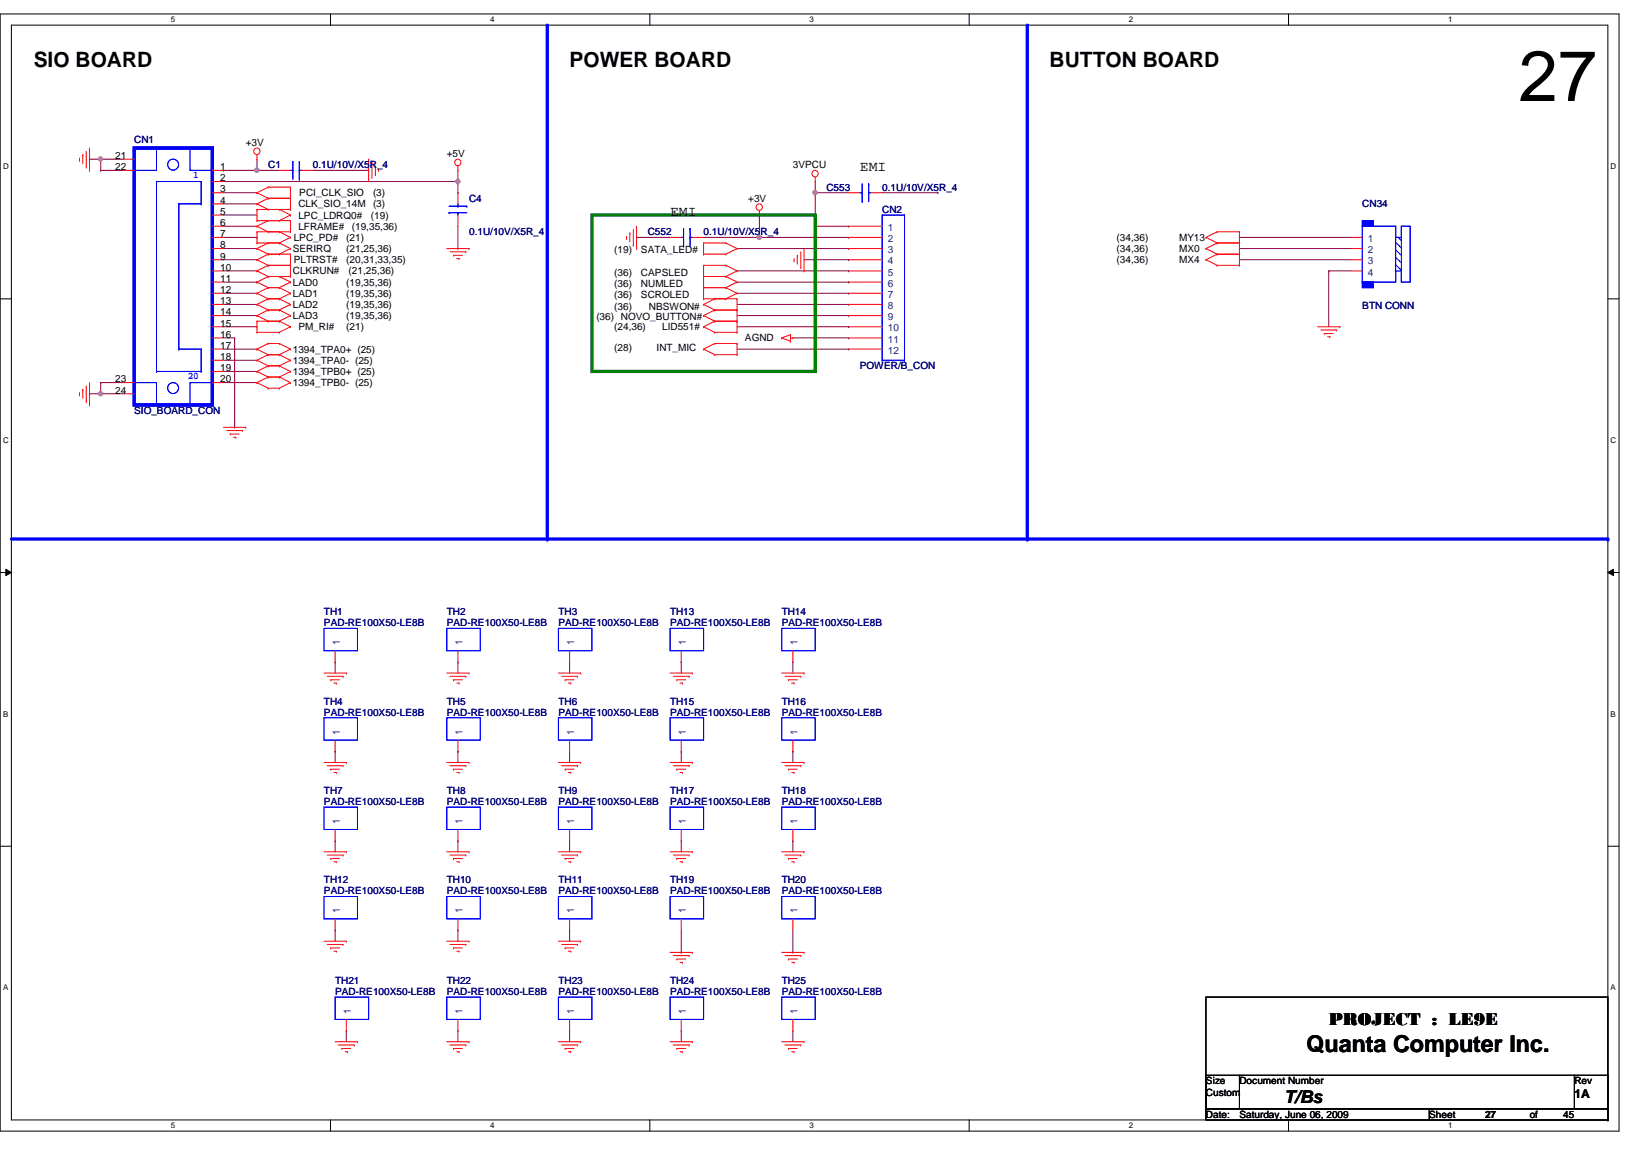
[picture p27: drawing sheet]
<svg xmlns="http://www.w3.org/2000/svg" width="297mm" height="210mm" viewBox="0 0 297 210" stroke-linecap="round" stroke-linejoin="round" font-family="sans-serif">
<defs><g id="words">
<text font-size="13" x="276.4" y="18.4">27</text>
<text font-size="4.2" x="237.8" y="191.4">Quanta Computer Inc.</text>
<g font-size="3.9">
<text x="6.1" y="12.2">SIO BOARD</text>
<text x="103.7" y="12.2">POWER BOARD</text>
<text x="191" y="12.2">BUTTON BOARD</text>
</g>
<g font-size="3.2">
<text x="241.8" y="186.4">PROJECT : LE9E</text>
<text x="233.7" y="200.6">T/Bs</text>
</g>
<g font-size="2.6">
<text x="156.5" y="31.1">EMI</text>
<text x="122" y="39.2">EMI</text>
</g>
<text font-size="2.2" x="286.6" y="199.7">1A</text>
<g font-size="1.8">
<text x="21" y="28.9">21</text>
<text x="44.7" y="26.5">+3V</text>
<text x="81.3" y="28.6">+5V</text>
<text x="21" y="30.9">22</text>
<text x="40.1" y="30.9">1</text>
<text x="40.1" y="33">2</text>
<text x="40.1" y="35">3</text>
<text x="54.5" y="35.7">PCI_CLK_SIO</text>
<text x="67.9" y="35.7">(3)</text>
<text x="144.3" y="30.6">3VPCU</text>
<text x="40.1" y="37">4</text>
<text x="40.1" y="39.1">5</text>
<text x="40.1" y="41.1">6</text>
<text x="54.3" y="39.8">LPC_LDRQ0#</text>
<text x="54.3" y="37.7">CLK_SIO_14M</text>
<text x="54.3" y="41.8">LFRAME#</text>
<text x="64" y="41.8">(19,35,36)</text>
<text x="67.5" y="39.8">(19)</text>
<text x="67.9" y="37.7">(3)</text>
<text x="136.2" y="36.7">+3V</text>
<text x="40.1" y="43.1">7</text>
<text x="40.1" y="45.2">8</text>
<text x="40.1" y="47.2">9</text>
<text x="53.3" y="45.8">SERIRQ</text>
<text x="53.5" y="47.9">PLTRST#</text>
<text x="53.5" y="43.8">LPC_PD#</text>
<text x="63" y="47.9">(20,31,33,35)</text>
<text x="63" y="45.8">(21,25,36)</text>
<text x="63" y="43.8">(21)</text>
<text x="111.8" y="46.1">(19)</text>
<text x="116.7" y="46.1">SATA_LED#</text>
<text x="203.2" y="45.8">(34,36)</text>
<text x="203.2" y="43.8">(34,36)</text>
<text x="203.2" y="47.9">(34,36)</text>
<text x="214.6" y="45.8">MX0</text>
<text x="214.6" y="43.8">MY13</text>
<text x="214.6" y="47.9">MX4</text>
<text x="40.1" y="49.2">10</text>
<text x="40.1" y="51.3">11</text>
<text x="40.1" y="53.3">12</text>
<text x="53.3" y="54">LAD1</text>
<text x="53.3" y="51.9">LAD0</text>
<text x="53.3" y="49.9">CLKRUN#</text>
<text x="63" y="54">(19,35,36)</text>
<text x="63" y="51.9">(19,35,36)</text>
<text x="63.5" y="49.9">(21,25,36)</text>
<text x="111.8" y="50.1">(36)</text>
<text x="111.8" y="52.2">(36)</text>
<text x="116.7" y="50.1">CAPSLED</text>
<text x="116.7" y="52.2">NUMLED</text>
<text x="40.1" y="55.3">13</text>
<text x="40.1" y="57.4">14</text>
<text x="40.1" y="59.4">15</text>
<text x="53.3" y="58">LAD3</text>
<text x="53.3" y="56">LAD2</text>
<text x="63" y="58">(19,35,36)</text>
<text x="63" y="56">(19,35,36)</text>
<text x="108.5" y="58.3">(36) NOVO_BUTTON#</text>
<text x="111.8" y="56.4">(36)</text>
<text x="111.8" y="54.2">(36)</text>
<text x="116.7" y="54.2">SCROLED</text>
<text x="118.1" y="56.4">NBSWON#</text>
<text x="40.1" y="61.4">16</text>
<text x="40.1" y="63.5">17</text>
<text x="40.1" y="65.5">18</text>
<text x="53.3" y="64.1">1394_TPA0+ (25)</text>
<text x="54.3" y="60.1">PM_RI#</text>
<text x="63" y="60.1">(21)</text>
<text x="111.8" y="63.9">(28)</text>
<text x="111.8" y="60.1">(24,36)</text>
<text x="119.5" y="63.9">INT_MIC</text>
<text x="120.5" y="60.1">LID551#</text>
<text x="135.6" y="62.1">AGND</text>
<text x="21" y="69.6">23</text>
<text x="21" y="71.6">24</text>
<text x="40.1" y="67.5">19</text>
<text x="40.1" y="69.6">20</text>
<text x="53.3" y="70.2">1394_TPB0- (25)</text>
<text x="53.3" y="68.2">1394_TPB0+ (25)</text>
<text x="53.3" y="66.2">1394_TPA0- (25)</text>
<text x="219.5" y="197.2">Size</text>
<text x="225.6" y="197.2">Document Number</text>
<text x="286.6" y="197.2">Rev</text>
<text x="219.5" y="199.3">Custom</text>
<text x="219.5" y="203.3">Date:</text>
<text x="225.6" y="203.3">Saturday, June 06, 2009</text>
<text x="260.1" y="203.3">Sheet</text>
<text x="270.3" y="203.4">27</text>
<text x="278.4" y="203.3">of</text>
<text x="284.5" y="203.3">45</text>
</g>
<g font-size="1.8" fill="#000080">
<text x="24.4" y="26">CN1</text>
<text x="48.8" y="30.6">C1</text>
<text x="56.9" y="30.6">0.1U/10V/X5R_4</text>
<text x="150.4" y="34.7">C553</text>
<text x="160.6" y="34.7">0.1U/10V/X5R_4</text>
<text x="85.4" y="36.7">C4</text>
<text x="160.6" y="38.7">CN2</text>
<text x="247.9" y="37.7">CN34</text>
<text x="85.4" y="42.8">0.1U/10V/X5R_4</text>
<text x="117.9" y="42.8">C552</text>
<text x="128.1" y="42.8">0.1U/10V/X5R_4</text>
<text x="247.9" y="56.2">BTN CONN</text>
<text x="156.5" y="67.2">POWER/B_CON</text>
<text x="24.4" y="75.3">SIO_BOARD_CON</text>
<text x="59" y="111.9">TH1</text>
<text x="59" y="113.9">PAD-RE100X50-LE8B</text>
<text x="81.3" y="111.9">TH2</text>
<text x="81.3" y="113.9">PAD-RE100X50-LE8B</text>
<text x="101.6" y="111.9">TH3</text>
<text x="101.6" y="113.9">PAD-RE100X50-LE8B</text>
<text x="122" y="111.9">TH13</text>
<text x="122" y="113.9">PAD-RE100X50-LE8B</text>
<text x="142.3" y="111.9">TH14</text>
<text x="142.3" y="113.9">PAD-RE100X50-LE8B</text>
<text x="59" y="128.1">TH4</text>
<text x="59" y="130.2">PAD-RE100X50-LE8B</text>
<text x="81.3" y="128.1">TH5</text>
<text x="81.3" y="130.2">PAD-RE100X50-LE8B</text>
<text x="101.6" y="128.1">TH6</text>
<text x="101.6" y="130.2">PAD-RE100X50-LE8B</text>
<text x="122" y="128.1">TH15</text>
<text x="122" y="130.2">PAD-RE100X50-LE8B</text>
<text x="142.3" y="128.1">TH16</text>
<text x="142.3" y="130.2">PAD-RE100X50-LE8B</text>
<text x="59" y="144.4">TH7</text>
<text x="59" y="146.4">PAD-RE100X50-LE8B</text>
<text x="81.3" y="144.4">TH8</text>
<text x="81.3" y="146.4">PAD-RE100X50-LE8B</text>
<text x="101.6" y="144.4">TH9</text>
<text x="101.6" y="146.4">PAD-RE100X50-LE8B</text>
<text x="122" y="144.4">TH17</text>
<text x="122" y="146.4">PAD-RE100X50-LE8B</text>
<text x="142.3" y="144.4">TH18</text>
<text x="142.3" y="146.4">PAD-RE100X50-LE8B</text>
<text x="59" y="160.7">TH12</text>
<text x="81.3" y="160.7">TH10</text>
<text x="101.6" y="160.7">TH11</text>
<text x="122" y="160.7">TH19</text>
<text x="142.3" y="160.7">TH20</text>
<text x="59" y="162.7">PAD-RE100X50-LE8B</text>
<text x="81.3" y="162.7">PAD-RE100X50-LE8B</text>
<text x="101.6" y="162.7">PAD-RE100X50-LE8B</text>
<text x="122" y="162.7">PAD-RE100X50-LE8B</text>
<text x="142.3" y="162.7">PAD-RE100X50-LE8B</text>
<text x="61" y="178.9">TH21</text>
<text x="81.3" y="178.9">TH22</text>
<text x="101.6" y="178.9">TH23</text>
<text x="122" y="178.9">TH24</text>
<text x="142.3" y="178.9">TH25</text>
<text x="61" y="181">PAD-RE100X50-LE8B</text>
<text x="81.3" y="181">PAD-RE100X50-LE8B</text>
<text x="101.6" y="181">PAD-RE100X50-LE8B</text>
<text x="122" y="181">PAD-RE100X50-LE8B</text>
<text x="142.3" y="181">PAD-RE100X50-LE8B</text>
</g>
<g font-size="1.8" fill="#00f">
<text x="35.2" y="32.4">1</text>
<text x="34.2" y="69">20</text>
</g>
<g font-size="1.8" fill="#004080">
<text x="161.6" y="42">1</text>
<text x="161.6" y="46.1">3</text>
<text x="161.6" y="44">2</text>
<text x="249" y="44">1</text>
<text x="249" y="46.1">2</text>
<text x="161.6" y="52.2">6</text>
<text x="161.6" y="50.1">5</text>
<text x="161.6" y="48.1">4</text>
<text x="249" y="48.1">3</text>
<text x="249" y="50.1">4</text>
<text x="161.6" y="58.3">9</text>
<text x="161.6" y="56.2">8</text>
<text x="161.6" y="54.2">7</text>
<text x="161.6" y="64.3">12</text>
<text x="161.6" y="62.3">11</text>
<text x="161.6" y="60.3">10</text>
<text x="61.8" y="117.3" transform="rotate(-90 61.8 117.3)">1</text>
<text x="84.2" y="117.3" transform="rotate(-90 84.2 117.3)">1</text>
<text x="104.5" y="117.3" transform="rotate(-90 104.5 117.3)">1</text>
<text x="124.8" y="117.3" transform="rotate(-90 124.8 117.3)">1</text>
<text x="145.2" y="117.3" transform="rotate(-90 145.2 117.3)">1</text>
<text x="61.8" y="133.6" transform="rotate(-90 61.8 133.6)">1</text>
<text x="84.2" y="133.6" transform="rotate(-90 84.2 133.6)">1</text>
<text x="104.5" y="133.6" transform="rotate(-90 104.5 133.6)">1</text>
<text x="124.8" y="133.6" transform="rotate(-90 124.8 133.6)">1</text>
<text x="145.2" y="133.6" transform="rotate(-90 145.2 133.6)">1</text>
<text x="61.8" y="149.9" transform="rotate(-90 61.8 149.9)">1</text>
<text x="84.2" y="149.9" transform="rotate(-90 84.2 149.9)">1</text>
<text x="104.5" y="149.9" transform="rotate(-90 104.5 149.9)">1</text>
<text x="124.8" y="149.9" transform="rotate(-90 124.8 149.9)">1</text>
<text x="145.2" y="149.9" transform="rotate(-90 145.2 149.9)">1</text>
<text x="61.8" y="166.1" transform="rotate(-90 61.8 166.1)">1</text>
<text x="84.2" y="166.1" transform="rotate(-90 84.2 166.1)">1</text>
<text x="104.5" y="166.1" transform="rotate(-90 104.5 166.1)">1</text>
<text x="124.8" y="166.1" transform="rotate(-90 124.8 166.1)">1</text>
<text x="145.2" y="166.1" transform="rotate(-90 145.2 166.1)">1</text>
<text x="63.9" y="184.4" transform="rotate(-90 63.9 184.4)">1</text>
<text x="84.2" y="184.4" transform="rotate(-90 84.2 184.4)">1</text>
<text x="104.5" y="184.4" transform="rotate(-90 104.5 184.4)">1</text>
<text x="124.8" y="184.4" transform="rotate(-90 124.8 184.4)">1</text>
<text x="145.2" y="184.4" transform="rotate(-90 145.2 184.4)">1</text>
</g>
<g font-size="1.4">
<text x="31.1" y="4.1">5</text>
<text x="89.2" y="4.1">4</text>
<text x="147.3" y="4.1">3</text>
<text x="205.4" y="4.1">2</text>
<text x="263.6" y="4.1">1</text>
<text x=".5" y="30.8">D</text>
<text x="293.2" y="30.8">D</text>
<text x=".5" y="80.6">C</text>
<text x="293.2" y="80.6">C</text>
<text x=".5" y="130.3">B</text>
<text x="293.2" y="130.3">B</text>
<text x=".5" y="180.1">A</text>
<text x="293.2" y="180.1">A</text>
<text x="31.1" y="205.2">5</text>
<text x="89.2" y="205.2">4</text>
<text x="147.3" y="205.2">3</text>
<text x="205.4" y="205.2">2</text>
<text x="263.6" y="205.2">1</text>
</g>
</g></defs>
<path d="M0 2.5h294.7v203.2h-294.7zM2.1 4.6h290.5v199.1h-290.5z" fill="none" stroke="#000" stroke-width=".18"/>
<g fill="#fff">
<path d="M31.1 2.8h.8v1.6h-.8z"/>
<path d="M31.1 203.9h.8v1.6h-.8z"/>
</g>
<path d="M60.2 2.5v2.1M60.2 203.7v2" fill="none" stroke="#000" stroke-width=".18"/>
<g fill="#fff">
<path d="M89.2 2.8h.8v1.6h-.8z"/>
<path d="M89.2 203.9h.8v1.6h-.8z"/>
</g>
<path d="M118.3 2.5v2.1M118.3 203.7v2" fill="none" stroke="#000" stroke-width=".18"/>
<g fill="#fff">
<path d="M147.3 2.8h.8v1.6h-.8z"/>
<path d="M147.3 203.9h.8v1.6h-.8z"/>
</g>
<path d="M176.4 2.5v2.1M176.4 203.7v2" fill="none" stroke="#000" stroke-width=".18"/>
<g fill="#fff">
<path d="M205.4 2.8h.8v1.6h-.8z"/>
<path d="M205.4 203.9h.8v1.6h-.8z"/>
</g>
<path d="M234.5 2.5v2.1M234.5 203.7v2" fill="none" stroke="#000" stroke-width=".18"/>
<g fill="#fff">
<path d="M263.6 2.8h.7v1.6h-.7z"/>
<path d="M263.6 203.9h.7v1.6h-.7z"/>
<path d="M.5 29.5h1.1v1.6h-1.1z"/>
<path d="M293.2 29.5h1v1.6h-1z"/>
<path d="M.5 79.2h1.1v1.7h-1.1z"/>
<path d="M293.2 79.2h1v1.7h-1z"/>
</g>
<path d="M0 54.4h2.1M292.6 54.4h2.1" fill="none" stroke="#000" stroke-width=".18"/>
<g fill="#fff">
<path d="M.5 129h1v1.6h-1z"/>
<path d="M293.2 129h.9v1.6h-.9z"/>
</g>
<path d="M0 104.1h2.1M1.1 103.5l1 .6-1 .6zM292.6 104.1l1.1-.6v1.2zM292.6 104.1h2.1" fill="none" stroke="#000" stroke-width=".18"/>
<path d="M1.1 103.5l1 .6-1 .6zM292.6 104.1l1.1-.6v1.2z" fill="#000"/>
<g fill="#fff">
<path d="M.5 178.8h1v1.6h-1z"/>
<path d="M293.2 178.8h.9v1.6h-.9z"/>
</g>
<path d="M0 153.9h2.1M292.6 153.9h2.1" fill="none" stroke="#000" stroke-width=".18"/>
<path d="M2.1 98h290.5" fill="none" stroke="#00f" stroke-width=".59"/>
<circle cx="292.6" cy="98" r=".3" fill="#00f"/>
<path d="M40.7 33h42.7M83.4 33h.1M40.7 51.3h6.1M46.8 51.3h.1M40.7 67.6h6.1M46.8 67.6h.1" fill="none" stroke="#800040" stroke-width=".18"/>
<circle cx="83.3" cy="33" r=".4" fill="#f0f"/>
<circle cx="83.3" cy="33" r=".4" fill="none" stroke="#f0f" stroke-width=".18"/>
<path d="M40.7 31h.1M40.7 31h6.1M46.8 31h.1M46.8 29v2M16.3 71.6h.1M16.3 71.6h2M42.7 77.7h.1M42.7 61.5v16.2" fill="none" stroke="#800040" stroke-width=".18"/>
<circle cx="46.8" cy="31" r=".4" fill="#f0f"/>
<circle cx="46.8" cy="31" r=".4" fill="none" stroke="#f0f" stroke-width=".18"/>
<g fill="none" stroke="#800040" stroke-width=".18">
<path d="M40.7 35.1h6.1M40.7 39.1h6.1M46.8 35.1h.1M46.8 39.1h.1M40.7 45.2h6.1M40.7 57.4h6.1M40.7 49.3h6.1M46.8 45.2h.1M46.8 57.4h.1M46.8 49.3h.1M18.3 71.6h.1M18.3 71.6h4.1"/>
<path d="M40.7 69.6h6.1M46.8 69.6h.1"/>
</g>
<circle cx="18.3" cy="71.6" r=".4" fill="#f0f"/>
<circle cx="18.3" cy="71.6" r=".4" fill="none" stroke="#f0f" stroke-width=".18"/>
<g fill="none" stroke="#800040" stroke-width=".18">
<path d="M16.3 29h.1M16.3 29h6.1M18.3 29h.1M18.3 29v2M40.7 37.1h6.1M46.8 37.1h.1M46.8 31h.1M46.8 31h4M40.7 47.2h6.1M40.7 43.2h6.1M40.7 55.4h6.1M40.7 53.3h6.1"/>
<path d="M40.7 41.1h6.1M40.7 59.4h6.1M46.8 47.2h.1M46.8 43.2h.1M46.8 55.4h.1M46.8 53.3h.1M46.8 41.1h.1M46.8 59.4h.1M83.4 45.2h.1M83.4 41.1v4.1M18.3 69.6h.1M18.3 71.6h.1"/>
<path d="M18.3 69.6h4.1M18.3 69.6v2M40.7 63.5h6.1M40.7 65.5h6.1M46.8 63.5h.1M46.8 65.5h.1"/>
</g>
<circle cx="18.3" cy="28.9" r=".4" fill="#f0f"/>
<circle cx="18.3" cy="28.9" r=".4" fill="none" stroke="#f0f" stroke-width=".18"/>
<g fill="none" stroke="#800040" stroke-width=".18">
<path d="M18.3 31h.1M18.3 31h4.1M56.9 31h10.2M67.1 31h.1M83.4 33h.1M83.4 35.1h.1M83.4 31v4.1M138.2 39.1v4.1M134.2 49.3h20.3M134.2 51.3h20.3M134.2 53.3h20.3M134.2 55.4h20.3"/>
<path d="M134.2 57.4h20.3M138.2 43.2h.1M138.2 43.2h16.3M146.3 47.2h8.2M154.5 51.3h.1M154.5 53.3h.1M154.5 47.2h.1M154.5 55.4h.1M154.5 49.3h.1M154.5 57.4h.1M154.5 43.2h.1M225.6 43.2h.1"/>
<path d="M225.6 47.2h.1M225.6 45.2h.1M225.6 43.2h20.3M225.6 47.2h20.3M225.6 45.2h20.3M241.8 49.3h.1M241.8 49.3v10.1M241.8 49.3h4.1M40.7 61.5h2M42.7 61.5h.1M144.3 61.5h10.2M154.5 61.5h.1"/>
</g>
<circle cx="138.2" cy="43.2" r=".4" fill="#f0f"/>
<circle cx="138.2" cy="43.2" r=".4" fill="none" stroke="#f0f" stroke-width=".18"/>
<g fill="none" stroke="#800040" stroke-width=".18">
<path d="M148.4 35.1h.1M148.4 33v2.1M148.4 35.1h6.1M115.9 43.2h.1M115.9 43.2h6.1M128.1 43.2h10.1M134.2 45.2h20.3M134.2 59.4h20.3M138.2 43.2h.1M148.4 41.1h6.1M154.5 41.1h.1M154.5 45.2h.1"/>
<path d="M154.5 59.4h.1M134.2 63.5h20.3M154.5 63.5h.1"/>
</g>
<circle cx="148.4" cy="35" r=".4" fill="#f0f"/>
<circle cx="148.4" cy="35" r=".4" fill="none" stroke="#f0f" stroke-width=".18"/>
<g fill="none" stroke="#800040" stroke-width=".18">
<path d="M148.4 35.1v6M160.6 35.1h10.1M170.7 35.1h.1M148.4 41.1h.1M61 120.4h.1M61 136.7h.1M61 120.4v2M61 136.7v2M83.4 120.4h.1M83.4 136.7h.1M83.4 120.4v2M83.4 136.7v2"/>
<path d="M103.7 120.4h.1M103.7 136.7h.1M103.7 120.4v2M103.7 136.7v2M124 120.4h.1M124 136.7h.1M124 120.4v2M124 136.7v2M144.3 120.4h.1M144.3 136.7h.1M144.3 120.4v2M144.3 136.7v2"/>
<path d="M61 152.9h.1M61 152.9v2M83.4 152.9h.1M83.4 152.9v2M103.7 152.9h.1M103.7 152.9v2M124 152.9h.1M124 152.9v2M144.3 152.9h.1M144.3 152.9v2M61 169.2h.1M61 169.2v2"/>
<path d="M83.4 169.2h.1M83.4 169.2v2M103.7 169.2h.1M103.7 169.2v2M124 173.2h.1M124 169.2v4M144.3 173.2h.1M144.3 169.2v4M63 187.5h.1M63 187.5v2M83.4 187.5h.1M83.4 187.5v2"/>
<path d="M103.7 187.5h.1M103.7 187.5v2M124 187.5h.1M124 187.5v2M144.3 187.5h.1M144.3 187.5v2"/>
</g>
<g fill="none" stroke="#f00" stroke-width=".18">
<path d="M14.5 29.2h.1M14.5 28.7v.5M15.1 28.2h.1M15.1 28.2v1.6M15.7 30.4h.1M15.7 27.5v2.9M16.3 31h.1M16.3 26.9v4.1M46.8 38.1h.1M46.8 37.1h.1M46.8 35.1h.1M46.8 29h.1"/>
<path d="M46.8 38.1h6.1M46.8 28.2v.8M46.8 38.1v2M46.8 37.1l2 1M46.8 35.1l2 1M48.8 36.1h.1M48.8 38.1h.1M48.8 34h.1M48.8 36.1h4.1M48.8 36.1l-2 1M48.8 34h4.1M48.8 34l-2 1.1"/>
<path d="M50.8 38.1h.1M50.8 38.1l2.1 1M52.9 39.1h.1M52.9 38.1h.1M52.9 36.1h.1M52.9 34h.1M52.9 34v4.1M52.9 39.1l-2.1 1M67.1 29h.1M67.1 29v4M67.7 29.5h.1M67.7 29.5v2.9"/>
<path d="M68.3 31.8h.1M68.3 30.2v1.6M68.9 30.8h.1M68.9 30.8v.4M83.4 31h.1M83.4 30.2v.8M138.2 39.1h.1M138.2 38.3v.8M148.4 33h.1M148.4 32.2v.8M46.8 53.3h.1M46.8 47.2h.1"/>
<path d="M46.8 40.1h.1M46.8 41.1h.1M46.8 58.4h.1M46.8 45.2h.1M46.8 51.3h.1M46.8 49.3h.1M46.8 42.2h.1M46.8 44.2h.1M46.8 57.4h.1M46.8 55.4h.1M46.8 53.3l2 1.1M46.8 47.2l2 1.1"/>
<path d="M46.8 42.2v2M46.8 58.4v2.1M46.8 40.1h6.1M46.8 41.1l2 1.1M46.8 42.2h6.1M46.8 58.4h4M46.8 44.2h4M46.8 45.2l2 1M46.8 51.3l2 1M46.8 49.3l2 1M46.8 57.4l2 1M46.8 55.4l2 1"/>
<path d="M48.8 52.3h.1M48.8 54.4h.1M48.8 46.2h.1M48.8 48.3h.1M48.8 40.1h.1M48.8 42.2h.1M48.8 44.2h.1M48.8 50.3h.1M48.8 56.4h.1M48.8 58.4h.1M48.8 52.3h2M48.8 52.3l-2 1"/>
<path d="M48.8 54.4h2M48.8 46.2h4.1M48.8 46.2l-2 1M48.8 48.3h4.1M48.8 40.1l-2 1M48.8 44.2l-2 1M48.8 50.3h4.1M48.8 50.3l-2 1M48.8 48.3l-2 1M48.8 56.4h2M48.8 56.4l-2 1M48.8 54.4l-2 1"/>
<path d="M50.8 52.3h.1M50.8 54.4h.1M50.8 40.1h.1M50.8 58.4h.1M50.8 44.2h.1M50.8 46.2h.1M50.8 50.3h.1M50.8 42.2h.1M50.8 56.4h.1M50.8 52.3l2.1 1M50.8 58.4l2.1 1M50.8 44.2l2.1 1"/>
<path d="M50.8 50.3l2.1 1M50.8 42.2l2.1 1M50.8 56.4l2.1 1M50.8 54.4l2.1 1M52.9 53.3h.1M52.9 48.3h.1M52.9 46.2h.1M52.9 42.2h.1M52.9 40.1h.1M52.9 59.4h.1M52.9 45.2h.1M52.9 51.3h.1"/>
<path d="M52.9 50.3h.1M52.9 43.2h.1M52.9 57.4h.1M52.9 55.4h.1M52.9 53.3l-2.1 1.1M52.9 40.1v2.1M52.9 46.2v4.1M52.9 59.4l-2.1 1.1M52.9 45.2l-2.1 1M52.9 51.3l-2.1 1M52.9 43.2l-2.1 1M52.9 57.4l-2.1 1"/>
<path d="M52.9 55.4l-2.1 1M81.3 45.2h4.1M81.9 45.8h2.9M82.5 46.4h.1M82.5 46.4h1.7M83.1 47h.5M83.6 47h.1M84.8 45.8h.1M85.4 45.2h.1M114 43.4h.1M114 43v.4M114.6 42.4h.1"/>
<path d="M114.6 42.4v1.6M115.3 44.6h.1M115.3 41.7v2.9M115.9 45.2h.1M115.9 41.1v4.1M128.1 59.4h.1M128.1 50.3h.1M128.1 48.3h.1M128.1 55.4h.1M128.1 57.4h.1M128.1 52.3h.1M128.1 54.4h.1"/>
<path d="M128.1 46.2h.1M128.1 44.2h.1M128.1 52.3h4M128.1 54.4h6.1M128.1 46.2h4M128.1 48.3h4M128.1 44.2h4M128.1 50.3h4M128.1 59.4l2 1.1M128.1 44.2v2M128.1 48.3v6.1M128.1 55.4l2 1"/>
<path d="M128.1 57.4l2 1M130.1 58.4h.1M130.1 56.4h.1M130.1 54.4h.1M130.1 58.4h4.1M130.1 56.4h4.1M130.1 58.4l-2 1M130.1 54.4l-2 1M130.1 56.4l-2 1M132.1 50.3h.1M132.1 48.3h.1M132.1 52.3h.1"/>
<path d="M132.1 54.4h.1M132.1 46.2h.1M132.1 44.2h.1M132.1 48.3l2.1 1M132.1 50.3l2.1 1M132.1 52.3l2.1 1M132.1 44.2l2.1 1M134.2 58.4h.1M134.2 49.3h.1M134.2 56.4h.1M134.2 54.4h.1M134.2 51.3h.1"/>
<path d="M134.2 53.3h.1M134.2 45.2h.1M134.2 54.4v6.1M134.2 49.3l-2.1 1M134.2 51.3l-2.1 1M134.2 53.3l-2.1 1.1M134.2 45.2l-2.1 1M144.5 47.5h.1M144.5 47v.5M145.1 46.4h.1M145.1 46.4v1.6M145.8 48.7h.1"/>
<path d="M145.8 45.8v2.9M146.3 49.3h.1M146.3 45.2v4.1M219.5 45.2h.1M219.5 43.2h.1M219.5 47.2h.1M219.5 45.2l2 1M219.5 43.2l2 1M219.5 47.2l2 1.1M221.5 46.2h.1M221.5 44.2h.1M221.5 42.2h.1"/>
<path d="M221.5 48.3h.1M221.5 46.2h4.1M221.5 48.3h4.1M221.5 42.2h4.1M221.5 44.2h4.1M221.5 44.2l-2 1M221.5 42.2l-2 1M221.5 46.2l-2 1M225.6 46.2h.1M225.6 44.2h.1M225.6 42.2h.1M225.6 48.3h.1"/>
<path d="M225.6 42.2v6.1M239.8 59.4h4.1M243.9 59.4h.1M14.5 71.8h.1M14.5 71.4v.4M15.1 70.8h.1M15.1 70.8v1.6M15.7 73.1h.1M15.7 70.2v2.9M16.3 73.7h.1M16.3 69.6v4.1M40.7 77.7h4"/>
<path d="M41.3 78.3h2.9M41.9 79h.1M41.9 79h1.6M42.5 79.5h.4M42.9 79.5h.1M44.2 78.3h.1M44.7 77.7h.1M46.8 69.6h.1M46.8 67.6h.1M46.8 63.5h.1M46.8 60.5h.1M46.8 65.5h.1"/>
<path d="M46.8 69.6l2 1M46.8 67.6l2 1M46.8 63.5l2 1M46.8 60.5h4M46.8 65.5l2 1M48.8 68.6h.1M48.8 70.6h.1M48.8 66.5h.1M48.8 62.5h.1M48.8 64.5h.1M48.8 68.6h2M48.8 68.6l-2 1"/>
<path d="M48.8 70.6h2M48.8 66.5h2M48.8 66.5l-2 1.1M48.8 62.5h2M48.8 62.5l-2 1M48.8 64.5h2M48.8 64.5l-2 1M50.8 68.6h.1M50.8 70.6h.1M50.8 66.5h.1M50.8 62.5h.1M50.8 64.5h.1"/>
<path d="M50.8 60.5h.1M50.8 68.6l2.1 1M50.8 66.5l2.1 1.1M50.8 62.5l2.1 1M50.8 64.5l2.1 1M52.9 69.6h.1M52.9 67.6h.1M52.9 63.5h.1M52.9 65.5h.1M52.9 69.6l-2.1 1M52.9 67.6l-2.1 1M52.9 63.5l-2.1 1"/>
<path d="M52.9 65.5l-2.1 1M128.1 63.5h.1M128.1 63.5l2 1M130.1 60.5h.1M130.1 62.5h.1M130.1 64.5h.1M130.1 62.5h4.1M130.1 64.5h4.1M130.1 60.5h4.1M130.1 62.5l-2 1M134.2 60.5h.1M134.2 62.5h.1"/>
<path d="M134.2 64.5h.1M134.2 62.5v2M142.3 61.5h.1M142.3 61.5l1.6 .6M143.9 62.1h.1M143.9 60.9h.1M143.9 60.9v1.2M143.9 61.5h.4M143.9 60.9l-1.6 .6M144.3 61.5h.1M240.4 60h2.9M241 60.7h.1"/>
<path d="M241 60.7h1.7M241.6 61.3h.5M242.1 61.3h.1M243.3 60h.1M59 122.4h4M59 138.7h4M59.6 123h2.8M59.6 139.3h2.8M60.2 123.7h.1M60.2 139.9h.1M60.2 123.7h1.6M60.2 139.9h1.6"/>
<path d="M60.8 124.2h.4M61.2 124.2h.1M62.4 123h.1M62.4 139.3h.1M63 122.4h.1M63 138.7h.1M81.3 122.4h4.1M81.3 138.7h4.1M81.9 123h2.9M81.9 139.3h2.9M82.5 123.7h.1M82.5 139.9h.1"/>
<path d="M82.5 123.7h1.7M82.5 139.9h1.7M83.1 124.2h.5M83.6 124.2h.1M84.8 123h.1M84.8 139.3h.1M85.4 122.4h.1M85.4 138.7h.1M101.6 122.4h4.1M101.6 138.7h4.1M102.2 123h2.9M102.2 139.3h2.9"/>
<path d="M102.9 123.7h.1M102.9 139.9h.1M102.9 123.7h1.6M102.9 139.9h1.6M103.5 124.2h.4M103.9 124.2h.1M105.1 123h.1M105.1 139.3h.1M105.7 122.4h.1M105.7 138.7h.1M122 122.4h4M122 138.7h4"/>
<path d="M122.6 123h2.8M122.6 139.3h2.8M123.2 123.7h.1M123.2 139.9h.1M123.2 123.7h1.6M123.2 139.9h1.6M123.8 124.2h.4M124.2 124.2h.1M125.4 123h.1M125.4 139.3h.1M126 122.4h.1M126 138.7h.1"/>
<path d="M142.3 122.4h4M142.3 138.7h4M142.9 123h2.9M142.9 139.3h2.9M143.5 123.7h.1M143.5 139.9h.1M143.5 123.7h1.6M143.5 139.9h1.6M144.1 124.2h.4M144.5 124.2h.1M145.8 123h.1M145.8 139.3h.1"/>
<path d="M146.3 122.4h.1M146.3 138.7h.1M59 154.9h4M59.6 155.5h2.8M60.2 156.2h.1M60.2 156.2h1.6M60.8 140.5h.4M60.8 156.8h.4M61.2 156.8h.1M61.2 140.5h.1M62.4 155.5h.1M63 154.9h.1"/>
<path d="M81.3 154.9h4.1M81.9 155.5h2.9M82.5 156.2h.1M82.5 156.2h1.7M83.1 140.5h.5M83.1 156.8h.5M83.6 140.5h.1M83.6 156.8h.1M84.8 155.5h.1M85.4 154.9h.1M101.6 154.9h4.1M102.2 155.5h2.9"/>
<path d="M102.9 156.2h.1M102.9 156.2h1.6M103.5 140.5h.4M103.5 156.8h.4M103.9 140.5h.1M103.9 156.8h.1M105.1 155.5h.1M105.7 154.9h.1M122 154.9h4M122.6 155.5h2.8M123.2 156.2h.1M123.2 156.2h1.6"/>
<path d="M123.8 140.5h.4M123.8 156.8h.4M124.2 140.5h.1M124.2 156.8h.1M125.4 155.5h.1M126 154.9h.1M142.3 154.9h4M142.9 155.5h2.9M143.5 156.2h.1M143.5 156.2h1.6M144.1 140.5h.4M144.1 156.8h.4"/>
<path d="M144.5 140.5h.1M144.5 156.8h.1M145.8 155.5h.1M146.3 154.9h.1M59 171.2h4M59.6 171.8h2.8M60.2 172.4h.1M60.2 172.4h1.6M60.8 173h.4M61.2 173h.1M62.4 171.8h.1M63 171.2h.1"/>
<path d="M81.3 171.2h4.1M81.9 171.8h2.9M82.5 172.4h.1M82.5 172.4h1.7M83.1 173h.5M83.6 173h.1M84.8 171.8h.1M85.4 171.2h.1M101.6 171.2h4.1M102.2 171.8h2.9M102.9 172.4h.1M102.9 172.4h1.6"/>
<path d="M103.5 173h.4M103.9 173h.1M105.1 171.8h.1M105.7 171.2h.1M122 173.2h4M122.6 173.8h2.8M123.2 174.5h.1M123.2 174.5h1.6M123.8 175h.4M124.2 175h.1M125.4 173.8h.1M126 173.2h.1"/>
<path d="M142.3 173.2h4M142.9 173.8h2.9M143.5 174.5h.1M143.5 174.5h1.6M144.1 175h.4M144.5 175h.1M145.8 173.8h.1M146.3 173.2h.1M61 189.5h4.1M61.6 190.1h2.9M62.2 190.7h.1M62.2 190.7h1.6"/>
<path d="M62.8 191.3h.4M63.2 191.3h.1M64.5 190.1h.1M65.1 189.5h.1M81.3 189.5h4.1M81.9 190.1h2.9M82.5 190.7h.1M82.5 190.7h1.7M83.1 191.3h.5M83.6 191.3h.1M84.8 190.1h.1M85.4 189.5h.1"/>
<path d="M101.6 189.5h4.1M102.2 190.1h2.9M102.9 190.7h.1M102.9 190.7h1.6M103.5 191.3h.4M103.9 191.3h.1M105.1 190.1h.1M105.7 189.5h.1M122 189.5h4M122.6 190.1h2.8M123.2 190.7h.1M123.2 190.7h1.6"/>
<path d="M123.8 191.3h.4M124.2 191.3h.1M125.4 190.1h.1M126 189.5h.1M142.3 189.5h4M142.9 190.1h2.9M143.5 190.7h.1M143.5 190.7h1.6M144.1 191.3h.4M144.5 191.3h.1M145.8 190.1h.1M146.3 189.5h.1"/>
<circle cx="46.7" cy="27.5" r=".59"/>
<circle cx="83.3" cy="29.5" r=".59"/>
<circle cx="138.2" cy="37.7" r=".59"/>
<circle cx="148.3" cy="31.6" r=".59"/>
</g>
<path d="M219.5 181.4h73.1v20.3h-73.1zM219.5 195.6h73.1v6.1h-73.1zM225.6 195.6h.1M225.6 195.6v6.1M286.6 195.6h.1M286.6 195.6v6.1M219.5 201.7h73.1v2h-73.1zM260.1 201.7h.1M260.1 201.7v2M292.6 203.7h.1M292.6 201.7v2" fill="none" stroke="#000" stroke-width=".18"/>
<path d="M99.6 4.6v93.4" fill="none" stroke="#00f" stroke-width=".59"/>
<circle cx="99.6" cy="98" r=".3" fill="#00f"/>
<path d="M187 4.6v93.4" fill="none" stroke="#00f" stroke-width=".59"/>
<circle cx="187" cy="98" r=".3" fill="#00f"/>
<path d="M107.7 39.1h40.7v28.5h-40.7z" fill="none" stroke="#008000" stroke-width=".59"/>
<g fill="none" stroke="#00f" stroke-width=".18">
<path d="M24.4 26.9h4.1v4.1h-4.1zM28.5 33h.1M28.5 33h8.1M28.5 33v34.6M32.6 37.1h.1M32.6 37.1v26.4M32.6 37.1h4M34.6 26.9h4v4.1h-4zM36.6 37.1h.1M36.6 33h.1M36.6 33v4.1M52.9 31h.4"/>
<path d="M53.3 31h.1M53.3 29.4h.1M53.3 29.4v3.2M54.5 32.6h.1M54.5 31h.1M54.5 31h.4M54.5 29.4v3.2M81.7 38.7h.1M81.7 38.7h3.3M81.7 37.5h3.3M83.4 37.5h.1M83.4 38.7h.1"/>
<path d="M83.4 37.1v.4M83.4 38.7v.4M85 37.5h.1M156.5 35.1h.4M156.9 36.7h.1M156.9 35.1h.1M156.9 33.4v3.3M158.1 35.1h.1M158.1 33.4h.1M158.1 35.1h.4M158.1 33.4v3.3M164.6 39.1h.1"/>
<path d="M164.6 39.1h-4v26.4M164.6 39.1v26.4M124 43.2h.4M124.4 44.8h.1M124.4 43.2h.1M124.4 41.6v3.2M125.6 43.2h.1M125.6 41.6h.1M125.6 43.2h.4M125.6 41.6v3.2M247.9 41.1h6.1v10.2h-6.1zM255.1 41.1h1.6v10.2h-1.6z"/>
<path d="M24.4 69.6h4.1v4.1h-4.1zM28.5 67.6h.1M28.5 67.6h8.1M32.6 63.5h.1M32.6 63.5h4M34.6 69.6h4v4.1h-4zM36.6 67.6h.1M36.6 63.5h.1M36.6 63.5v4.1M160.6 65.5h.1M160.6 65.5h4M164.6 65.5h.1"/>
<path d="M59 114.3h6.1v4.1h-6.1zM81.3 114.3h6.1v4.1h-6.1zM101.6 114.3h6.1v4.1h-6.1zM122 114.3h6.1v4.1h-6.1zM142.3 114.3h6.1v4.1h-6.1zM59 130.6h6.1v4h-6.1zM81.3 130.6h6.1v4h-6.1zM101.6 130.6h6.1v4h-6.1zM122 130.6h6.1v4h-6.1zM142.3 130.6h6.1v4h-6.1zM59 146.8h6.1v4.1h-6.1zM81.3 146.8h6.1v4.1h-6.1z"/>
<path d="M101.6 146.8h6.1v4.1h-6.1zM122 146.8h6.1v4.1h-6.1zM142.3 146.8h6.1v4.1h-6.1zM59 163.1h6.1v4h-6.1zM81.3 163.1h6.1v4h-6.1zM101.6 163.1h6.1v4h-6.1zM122 163.1h6.1v4h-6.1zM142.3 163.1h6.1v4h-6.1zM61 181.4h6.1v4h-6.1zM81.3 181.4h6.1v4h-6.1zM101.6 181.4h6.1v4h-6.1zM122 181.4h6.1v4h-6.1z"/>
<path d="M142.3 181.4h6.1v4h-6.1z"/>
<circle cx="31.5" cy="29.9" r="1"/>
<circle cx="31.5" cy="70.6" r="1"/>
</g>
<g fill="none" stroke="#f00" stroke-width=".18">
<path d="M22.4 31h2M22.4 29h2M38.6 31h2.1M38.6 33h2.1M38.6 35.1h2.1M38.6 37.1h2.1M38.6 39.1h2.1M50.8 31h2.1M54.9 31h2M83.4 35.1v2M83.4 39.1v2M154.5 35.1h2"/>
<path d="M158.5 35.1h2.1M38.6 41.1h2.1M38.6 43.2h2.1M38.6 45.2h2.1M38.6 47.2h2.1M38.6 49.3h2.1M38.6 51.3h2.1M38.6 53.3h2.1M38.6 55.4h2.1M38.6 57.4h2.1M38.6 59.4h2.1M122 43.2h2"/>
<path d="M126 43.2h2.1M154.5 41.1h6.1M154.5 43.2h6.1M154.5 45.2h6.1M154.5 47.2h6.1M154.5 49.3h6.1M154.5 51.3h6.1M154.5 53.3h6.1M154.5 55.4h6.1M154.5 57.4h6.1M154.5 59.4h6.1M22.4 69.6h2"/>
<path d="M22.4 71.6h2M38.6 61.5h2.1M38.6 63.5h2.1M38.6 65.5h2.1M38.6 67.6h2.1M38.6 69.6h2.1M154.5 61.5h6.1M154.5 63.5h6.1M61 118.4v2M83.4 118.4v2M103.7 118.4v2M124 118.4v2"/>
<path d="M144.3 118.4v2M61 134.6v2.1M83.4 134.6v2.1M103.7 134.6v2.1M124 134.6v2.1M144.3 134.6v2.1M61 150.9v2M83.4 150.9v2M103.7 150.9v2M124 150.9v2M144.3 150.9v2M61 167.1v2.1"/>
<path d="M83.4 167.1v2.1M103.7 167.1v2.1M124 167.1v2.1M144.3 167.1v2.1M63 185.4v2.1M83.4 185.4v2.1M103.7 185.4v2.1M124 185.4v2.1M144.3 185.4v2.1"/>
</g>
<path d="M24.4 26.9h14.2v46.8h-14.2z" fill="none" stroke="#00f" stroke-width=".59"/>
<path d="M254 43.2h1.1v6.1h-1.1z" fill-rule="evenodd" fill="#fff"/>
<path d="M254 43.2h1.1v6.1h-1.1z" fill-rule="evenodd" fill="#00f"/>
<path d="M254 43.2h1.1v6.1h-1.1z" fill="none" stroke="#00f" stroke-width=".18"/>
<path d="M247.9 51.3h2.1v1h-2.1z" fill-rule="evenodd" fill="#00f"/>
<path d="M247.9 51.3h2.1v1h-2.1z" fill="none" stroke="#00f" stroke-width=".18"/>
<path d="M247.9 40.1h2.1v1h-2.1z" fill-rule="evenodd" fill="#00f"/>
<path d="M247.9 40.1h2.1v1h-2.1zM247.9 41.1h6.1v10.2h-6.1zM255.1 41.1h1.6v10.2h-1.6z" fill="none" stroke="#00f" stroke-width=".18"/>
<path d="M254 43.2h1.1v6.1h-1.1z" fill-rule="evenodd" fill="#fff"/>
<path d="M254 43.2h1.1v6.1h-1.1z" fill-rule="evenodd" fill="#00f"/>
<path d="M254 43.2h1.1v6.1h-1.1z" fill="none" stroke="#00f" stroke-width=".18"/>
<path d="M247.9 51.3h2.1v1h-2.1z" fill-rule="evenodd" fill="#00f"/>
<path d="M247.9 51.3h2.1v1h-2.1z" fill="none" stroke="#00f" stroke-width=".18"/>
<path d="M247.9 40.1h2.1v1h-2.1z" fill-rule="evenodd" fill="#00f"/>
<path d="M247.9 40.1h2.1v1h-2.1z" fill="none" stroke="#00f" stroke-width=".18"/>
<path d="M245.9 43.2h2M245.9 45.2h2M245.9 47.2h2M245.9 49.3h2" fill="none" stroke="#f00" stroke-width=".18"/>
<circle cx="83.3" cy="33" r=".4" fill="#f0f"/>
<circle cx="83.3" cy="33" r=".4" fill="none" stroke="#f0f" stroke-width=".18"/>
<circle cx="46.8" cy="31" r=".4" fill="#f0f"/>
<circle cx="46.8" cy="31" r=".4" fill="none" stroke="#f0f" stroke-width=".18"/>
<circle cx="18.3" cy="71.6" r=".4" fill="#f0f"/>
<circle cx="18.3" cy="71.6" r=".4" fill="none" stroke="#f0f" stroke-width=".18"/>
<circle cx="18.3" cy="28.9" r=".4" fill="#f0f"/>
<circle cx="18.3" cy="28.9" r=".4" fill="none" stroke="#f0f" stroke-width=".18"/>
<circle cx="138.2" cy="43.2" r=".4" fill="#f0f"/>
<circle cx="138.2" cy="43.2" r=".4" fill="none" stroke="#f0f" stroke-width=".18"/>
<circle cx="148.4" cy="35" r=".4" fill="#f0f"/>
<circle cx="148.4" cy="35" r=".4" fill="none" stroke="#f0f" stroke-width=".18"/>
<use href="#words"/>
</svg>
